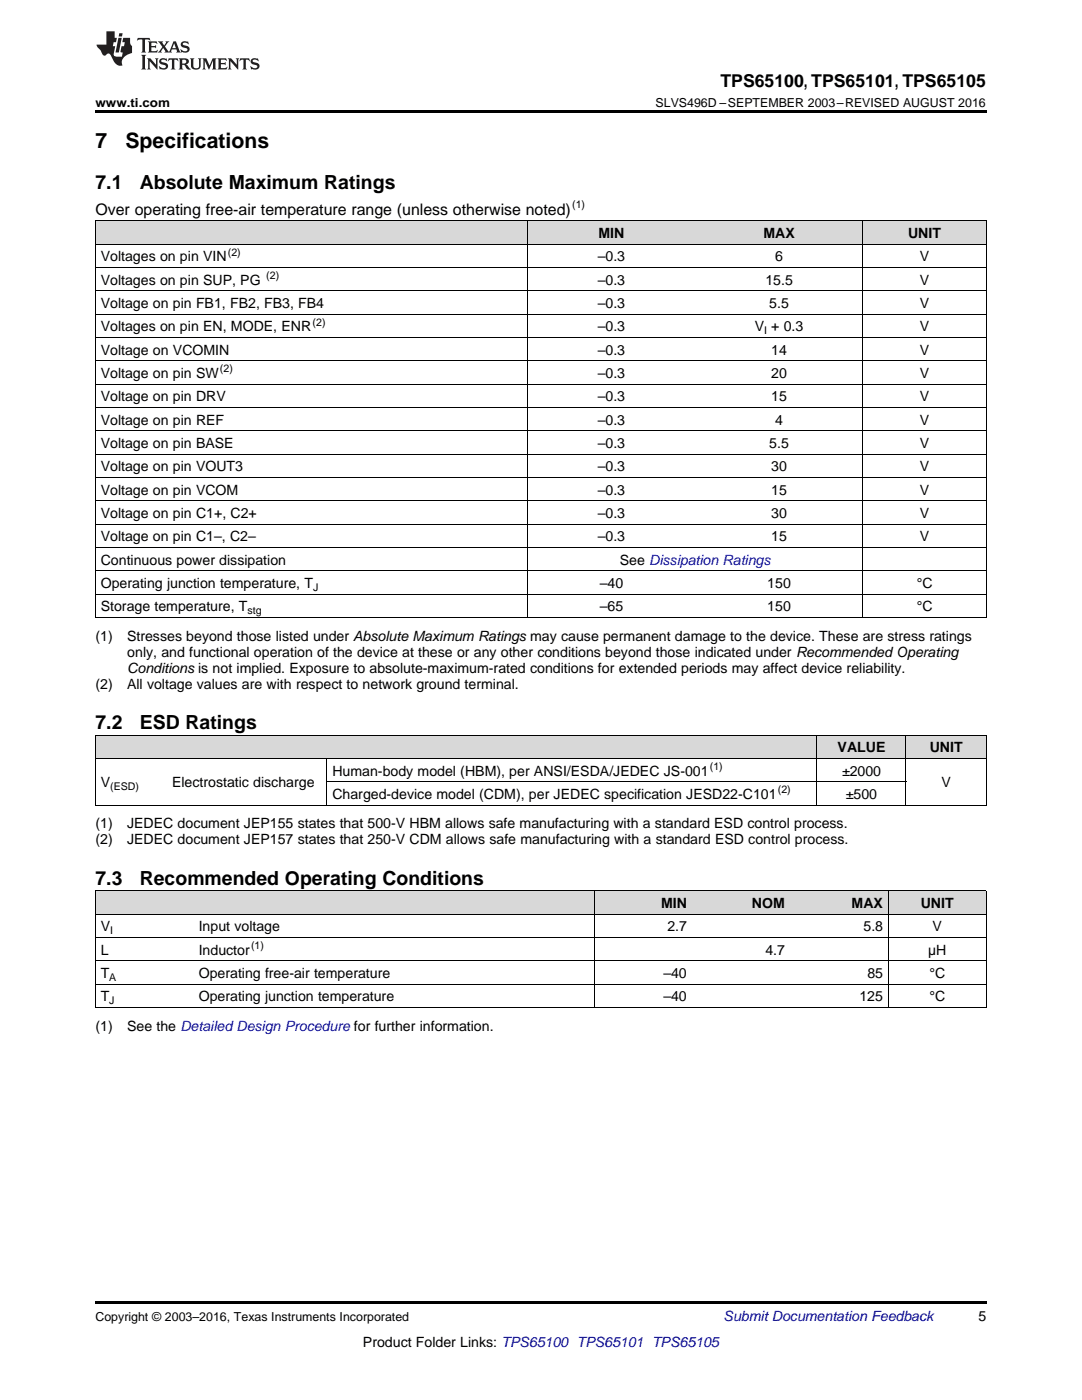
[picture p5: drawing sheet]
<svg xmlns="http://www.w3.org/2000/svg" width="216mm" height="279mm" viewBox="0 0 216 279" stroke-linecap="round" stroke-linejoin="round" font-family="sans-serif">
<defs><g id="words">
<g font-size="4.2">
<text x="19" y="29.6">7</text>
<text x="25" y="29.6">Specifications</text>
</g>
<g font-size="3.9">
<text x="19" y="37.7">7.1</text>
<text x="27.9" y="37.7">Absolute Maximum Ratings</text>
<text x="19" y="145.5">7.2</text>
<text x="27.9" y="145.5">ESD Ratings</text>
<text x="19" y="176.6">7.3</text>
<text x="27.9" y="176.6">Recommended Operating Conditions</text>
</g>
<text font-size="3.5" x="143.8" y="17.3">TPS65100, TPS65101, TPS65105</text>
<text font-size="3.2" x="19" y="42.9">Over operating free-air temperature range (unless otherwise noted)</text>
<g font-size="2.8">
<text x="119.4" y="47.5">MIN</text>
<text x="152.3" y="47.5">MAX</text>
<text x="181.2" y="47.5">UNIT</text>
<text x="20.1" y="52.2">Voltages on pin VIN</text>
<text x="119.3" y="52.2">–0.3</text>
<text x="154.7" y="52.2">6</text>
<text x="183.6" y="52.2">V</text>
<text x="20.1" y="56.8">Voltages on pin SUP, PG</text>
<text x="119.3" y="56.8">–0.3</text>
<text x="152.7" y="56.8">15.5</text>
<text x="183.6" y="56.8">V</text>
<text x="20.1" y="61.5">Voltage on pin FB1, FB2, FB3, FB4</text>
<text x="119.3" y="61.5">–0.3</text>
<text x="153.5" y="61.5">5.5</text>
<text x="183.6" y="61.5">V</text>
<text x="20.1" y="66.1">Voltages on pin EN, MODE, ENR</text>
<text x="20.1" y="70.8">Voltage on VCOMIN</text>
<text x="119.3" y="66.1">–0.3</text>
<text x="119.3" y="70.8">–0.3</text>
<text x="150.6" y="66.1">V + 0.3</text>
<text x="153.9" y="70.8">14</text>
<text x="183.6" y="66.1">V</text>
<text x="183.6" y="70.8">V</text>
<text x="20.1" y="75.5">Voltage on pin SW</text>
<text x="119.3" y="75.5">–0.3</text>
<text x="153.9" y="75.5">20</text>
<text x="183.6" y="75.5">V</text>
<text x="20.1" y="80.1">Voltage on pin DRV</text>
<text x="119.3" y="80.1">–0.3</text>
<text x="153.9" y="80.1">15</text>
<text x="183.6" y="80.1">V</text>
<text x="20.1" y="84.8">Voltage on pin REF</text>
<text x="20.1" y="89.4">Voltage on pin BASE</text>
<text x="119.3" y="84.8">–0.3</text>
<text x="119.3" y="89.4">–0.3</text>
<text x="153.5" y="89.4">5.5</text>
<text x="154.7" y="84.8">4</text>
<text x="183.6" y="84.8">V</text>
<text x="183.6" y="89.4">V</text>
<text x="20.1" y="94.1">Voltage on pin VOUT3</text>
<text x="119.3" y="94.1">–0.3</text>
<text x="153.9" y="94.1">30</text>
<text x="183.6" y="94.1">V</text>
<text x="20.1" y="98.7">Voltage on pin VCOM</text>
<text x="119.3" y="98.7">–0.3</text>
<text x="153.9" y="98.7">15</text>
<text x="183.6" y="98.7">V</text>
<text x="20.1" y="103.4">Voltage on pin C1+, C2+</text>
<text x="119.3" y="103.4">–0.3</text>
<text x="153.9" y="103.4">30</text>
<text x="183.6" y="103.4">V</text>
<text x="20.1" y="108.1">Voltage on pin C1–, C2–</text>
<text x="20.1" y="112.7">Continuous power dissipation</text>
<text x="119.3" y="108.1">–0.3</text>
<text x="123.7" y="112.7">See Dissipation Ratings</text>
<text x="153.9" y="108.1">15</text>
<text x="183.6" y="108.1">V</text>
<text x="20.1" y="117.4">Operating junction temperature, T</text>
<text x="119.7" y="117.4">–40</text>
<text x="153.1" y="117.4">150</text>
<text x="182.9" y="117.4">°C</text>
<text x="20.1" y="122">Storage temperature, T</text>
<text x="119.7" y="122">–65</text>
<text x="153.1" y="122">150</text>
<text x="182.9" y="122">°C</text>
<text x="19" y="127.9">(1)</text>
<text x="25.4" y="127.9">Stresses beyond those listed under Absolute Maximum Ratings may cause permanent damage to the device. These are stress ratings</text>
<text x="25.4" y="131.1">only, and functional operation of the device at these or any other conditions beyond those indicated under Recommended Operating</text>
<text x="19" y="137.4">(2)</text>
<text x="25.4" y="137.4">All voltage values are with respect to network ground terminal.</text>
<text x="25.4" y="134.2">Conditions is not implied. Exposure to absolute-maximum-rated conditions for extended periods may affect device reliability.</text>
<text x="66.3" y="154.8">Human-body model (HBM), per ANSI/ESDA/JEDEC JS-001</text>
<text x="167.1" y="150.1">VALUE</text>
<text x="168" y="154.8">±2000</text>
<text x="185.5" y="150.1">UNIT</text>
<text x="20.1" y="157.1">V</text>
<text x="34.3" y="157.1">Electrostatic discharge</text>
<text x="66.3" y="159.5">Charged-device model (CDM), per JEDEC specification JESD22-C101</text>
<text x="168.8" y="159.5">±500</text>
<text x="187.9" y="157.1">V</text>
<text x="19" y="165.3">(1)</text>
<text x="25.4" y="165.3">JEDEC document JEP155 states that 500-V HBM allows safe manufacturing with a standard ESD control process.</text>
<text x="19" y="168.5">(2)</text>
<text x="25.4" y="168.5">JEDEC document JEP157 states that 250-V CDM allows safe manufacturing with a standard ESD control process.</text>
<text x="20.1" y="185.9">V</text>
<text x="39.7" y="185.9">Input voltage</text>
<text x="131.9" y="181.2">MIN</text>
<text x="133.2" y="185.9">2.7</text>
<text x="150" y="181.2">NOM</text>
<text x="169.9" y="181.2">MAX</text>
<text x="172.3" y="185.9">5.8</text>
<text x="183.7" y="181.2">UNIT</text>
<text x="186.1" y="185.9">V</text>
<text x="20.1" y="190.5">L</text>
<text x="39.7" y="190.5">Inductor</text>
<text x="152.7" y="190.5">4.7</text>
<text x="185.2" y="190.5">µH</text>
<text x="20.1" y="195.2">T</text>
<text x="39.7" y="195.2">Operating free-air temperature</text>
<text x="132.4" y="195.2">–40</text>
<text x="173.1" y="195.2">85</text>
<text x="185.5" y="195.2">°C</text>
<text x="20.1" y="199.8">T</text>
<text x="39.7" y="199.8">Operating junction temperature</text>
<text x="132.4" y="199.8">–40</text>
<text x="171.5" y="199.8">125</text>
<text x="185.5" y="199.8">°C</text>
<text x="19" y="205.7">(1)</text>
<text x="25.4" y="205.7">See the Detailed Design Procedure for further information.</text>
<text x="195.3" y="263.6">5</text>
<text x="72.4" y="268.9">Product Folder Links: TPS65100 TPS65101 TPS65105</text>
</g>
<text font-size="2.8" fill="#0000c8" x="144.4" y="263.6">Submit Documentation Feedback</text>
<g font-size="2.5">
<text x="19" y="21.4">www.ti.com</text>
<text x="130.8" y="21.4">SLVS496D –SEPTEMBER 2003–REVISED AUGUST 2016</text>
<text x="19" y="263.6">Copyright © 2003–2016, Texas Instruments Incorporated</text>
</g>
<g font-size="2.1">
<text x="114.2" y="41.6">(1)</text>
<text x="45.5" y="51">(2)</text>
<text x="53.1" y="55.7">(2)</text>
<text x="62.4" y="65">(2)</text>
<text x="152.5" y="66.7">I</text>
<text x="43.9" y="74.3">(2)</text>
<text x="62.5" y="117.9">J</text>
<text x="49.4" y="122.6">stg</text>
<text x="141.7" y="153.7">(1)</text>
<text x="22" y="157.7">(ESD)</text>
<text x="155.2" y="158.3">(2)</text>
<text x="22" y="186.4">I</text>
<text x="50.1" y="189.4">(1)</text>
<text x="21.8" y="195.8">A</text>
<text x="21.8" y="200.4">J</text>
</g>
</g></defs>
<g fill="#d8d8d8">
<path d="M19 177.8h19.6v4.7h-19.6z"/>
<path d="M38.6 177.8h80v4.7h-80z"/>
<path d="M118.6 177.8h19.5v4.7h-19.5z"/>
<path d="M138.1 177.8h19.6v4.7h-19.6z"/>
<path d="M157.7 177.8h19.6v4.7h-19.6z"/>
<path d="M177.3 177.8h19.5v4.7h-19.5z"/>
<path d="M19 146.8h14.3v4.6h-14.3z"/>
<path d="M33.3 146.8h32v4.6h-32z"/>
<path d="M65.3 146.8h97.8v4.6h-97.8z"/>
<path d="M163.1 146.8h17.7v4.6h-17.7z"/>
<path d="M180.8 146.8h16v4.6h-16z"/>
<path d="M19 44.1h86.3v4.7h-86.3z"/>
<path d="M105.3 44.1h33.4v4.7h-33.4z"/>
<path d="M138.7 44.1h33.5v4.7h-33.5z"/>
<path d="M172.2 44.1h24.6v4.7h-24.6z"/>
</g>
<path d="M19 22h177.8v.5h-177.8zM19 160.7h.2zM65.2 160.7h.1zM162.9 160.7h.2zM180.7 160.7h.1zM196.7 160.7h.1zM19 201.1h.2zM118.5 201.1h.1zM157.6 201.1h.1zM177.2 201.1h.1zM196.7 201.1h.1zM19 259.7h177.8v.5h-177.8z" fill="#000"/>
<g fill="none" stroke="#000" stroke-width=".2">
<path d="M19 58h177.8M19 53.4h177.8M19 48.7h177.8M19 44.1h177.8M19.1 44.1v79.2M105.3 44.1v79.2M172.1 44.1v79.2M196.8 44.1v79.2M19 76.7h177.8M19 72h177.8M19 67.4h177.8M19 62.7h177.8"/>
<path d="M19 100h177.8M19 95.3h177.8M19 90.6h177.8M19 86h177.8M19 81.3h177.8M19 118.6h177.8M19 113.9h177.8M19 109.3h177.8M19 104.6h177.8M19 123.2h177.8M19 146.7h177.8v14M19 151.4h177.8"/>
<path d="M19.1 146.7v14M65.2 151.4v9.3M65.3 156h115.5M163 146.7v14M180.8 146.7v14M19 177.8h177.8v23.3M19 160.7h177.8M19.1 177.8v23.3M118.6 177.8v23.3M177.2 177.8v23.3M19 196.4h177.8M19 191.8h177.8"/>
<path d="M19 187.1h177.8M19 182.4h177.8M19 201.1h177.8"/>
</g>
<g fill="#231f20">
<path d="M27.5 7.6l-.1 .5 .4-.2h.6v.1v2.1l-.2 .4h1l-.3-.4v-2.1l.1-.1h.5l.5 .2-.2-.5zM29.5 8.3l.2 .3v1.5l-.2 .4h1.8l.2-.6a1.04 1.04 0 0 1-1.3 .2v-.7h.6l.3 .2v-.6l-.3 .2h-.6v-.6l.8-.1 .4 .3-.2-.5zM31.5 8.3l.9 1.1-.9 1.1h.8l-.2-.2 .5-.7 .4 .7-.2 .2h1.5l-.1-.2 .1-.4h.9l.1 .4-.2 .2h1l-.3-.3-.7-1.9h-.5l-.9 2-.8-1 .9-1h-.8l.1 .3-.3 .5-.4-.6 .2-.2zM34.7 8.6l.4 1h-.7zM36.3 8.4a.63 .63 0 0 0-.2 .7 .63 .63 0 0 0 .6 .4l.6 .2 .1 .2a.75 .75 0 0 1-.7 .4 .75 .75 0 0 1-.6-.5l.1 .7 .1-.1a1.11 1.11 0 0 0 1.5-.6 1.13 1.13 0 0 0-1.2-.8l-.1-.4a1.04 1.04 0 0 1 1.2 .2l-.2-.5-.1 .1-.5-.2zM28.2 10.9l.2 .4v2.2l-.2 .4h1l-.3-.4v-2.2l.3-.4zM29.3 11.6l.3 .4v1.5l-.3 .4h.8l-.2-.4v-1.3l1.5 1.7v-1.9l.2-.4h-.7l.2 .4v.9l-1.1-1.3zM32 11.8a.62 .62 0 0 0-.2 .7 .62 .62 0 0 0 .6 .4l.6 .1 .1 .3a.76 .76 0 0 1-.7 .3 .76 .76 0 0 1-.6-.4l.1 .7 .1-.1a1.11 1.11 0 0 0 1.5-.6 1.13 1.13 0 0 0-1.2-.8l-.1-.4a1.04 1.04 0 0 1 1.2 .2l-.2-.6-.1 .1-.5-.1zM33.7 11.6l-.2 .6a.61 .61 0 0 1 .8-.3v1.6l-.2 .4h.9l-.2-.4v-1.6a.63 .63 0 0 1 .8 .3l-.2-.6zM35.6 11.6l.3 .4v1.5l-.3 .4h1l-.2-.2v-.8l.5 .2a.76 .76 0 0 0 1.2 .7l-1-1a.58 .58 0 0 0 .6-.5 .58 .58 0 0 0-.5-.6zM36.4 11.9h.1a.45 .45 0 0 1 .5 .1 .45 .45 0 0 1 .1 .5l-.7 .2zM37.9 11.6l.2 .2a2.17 2.17 0 0 0 .3 1.9 .99 .99 0 0 0 1.6-.6v-1.1l.2-.4h-.7l.2 .2a1.92 1.92 0 0 1-.2 1.8 .6 .6 0 0 1-.9-.5v-1.1l.2-.4zM40.4 11.6l.2 .4v1.5l-.2 .4h.7l-.2-.4v-1.4l.8 1.8 .8-1.8v1.4l-.2 .4h.9l-.2-.4v-1.5l.2-.4h-.8l-.6 1.5-.6-1.5zM43.4 11.6l.2 .4v1.5l-.2 .4h1.8l.2-.6a1.04 1.04 0 0 1-1.3 .1v-.6h.5l.4 .2v-.6l-.4 .2h-.5v-.7h.8l.3 .3-.1-.6zM45.5 11.6l.2 .4v1.5l-.2 .4h.7l-.2-.4v-1.3l1.5 1.7v-1.9l.2-.4h-.7l.2 .4v.9l-1.1-1.3zM47.9 11.6l-.1 .6a.61 .61 0 0 1 .8-.3v1.6l-.3 .4h1l-.3-.4 .1-1.6a.63 .63 0 0 1 .7 .3l-.1-.6zM50.2 11.8a.62 .62 0 0 0-.2 .7 .62 .62 0 0 0 .6 .4l.6 .1 .2 .3a.76 .76 0 0 1-.8 .3 .76 .76 0 0 1-.6-.4l.1 .7 .2-.1a1.11 1.11 0 0 0 1.5-.6 1.13 1.13 0 0 0-1.3-.8l-.1-.4a1.04 1.04 0 0 1 1.2 .2l-.1-.6-.2 .1-.5-.1z"/>
<path d="M21.2 6.3v2.6h-1.9l.1 .4 .7 .9a.91 .91 0 0 0 1 .8 .56 .56 0 0 1 .5-.3 .56 .56 0 0 1 .5 .3l.4 .8a1.53 1.53 0 0 0 1.9 1.2 1.54 1.54 0 0 1 1-2.1l.9-.3v-1.4a1.52 1.52 0 0 1-.3-1.6h-1.4l-.2 .8h.5l-.2 .8h-.4l-.2 1v.2l.4 .1-.2 .8a1.93 1.93 0 0 1-1.6-.3l.3-1.8h-.5l.2-.8h.4l.2-.8h-.4v-1.3zM23.6 7.6l-.6 2.9h.7l.6-2.9zM23.8 6.6l-.1 .7h.6l.2-.7z"/>
</g>
<use href="#words"/>
</svg>
